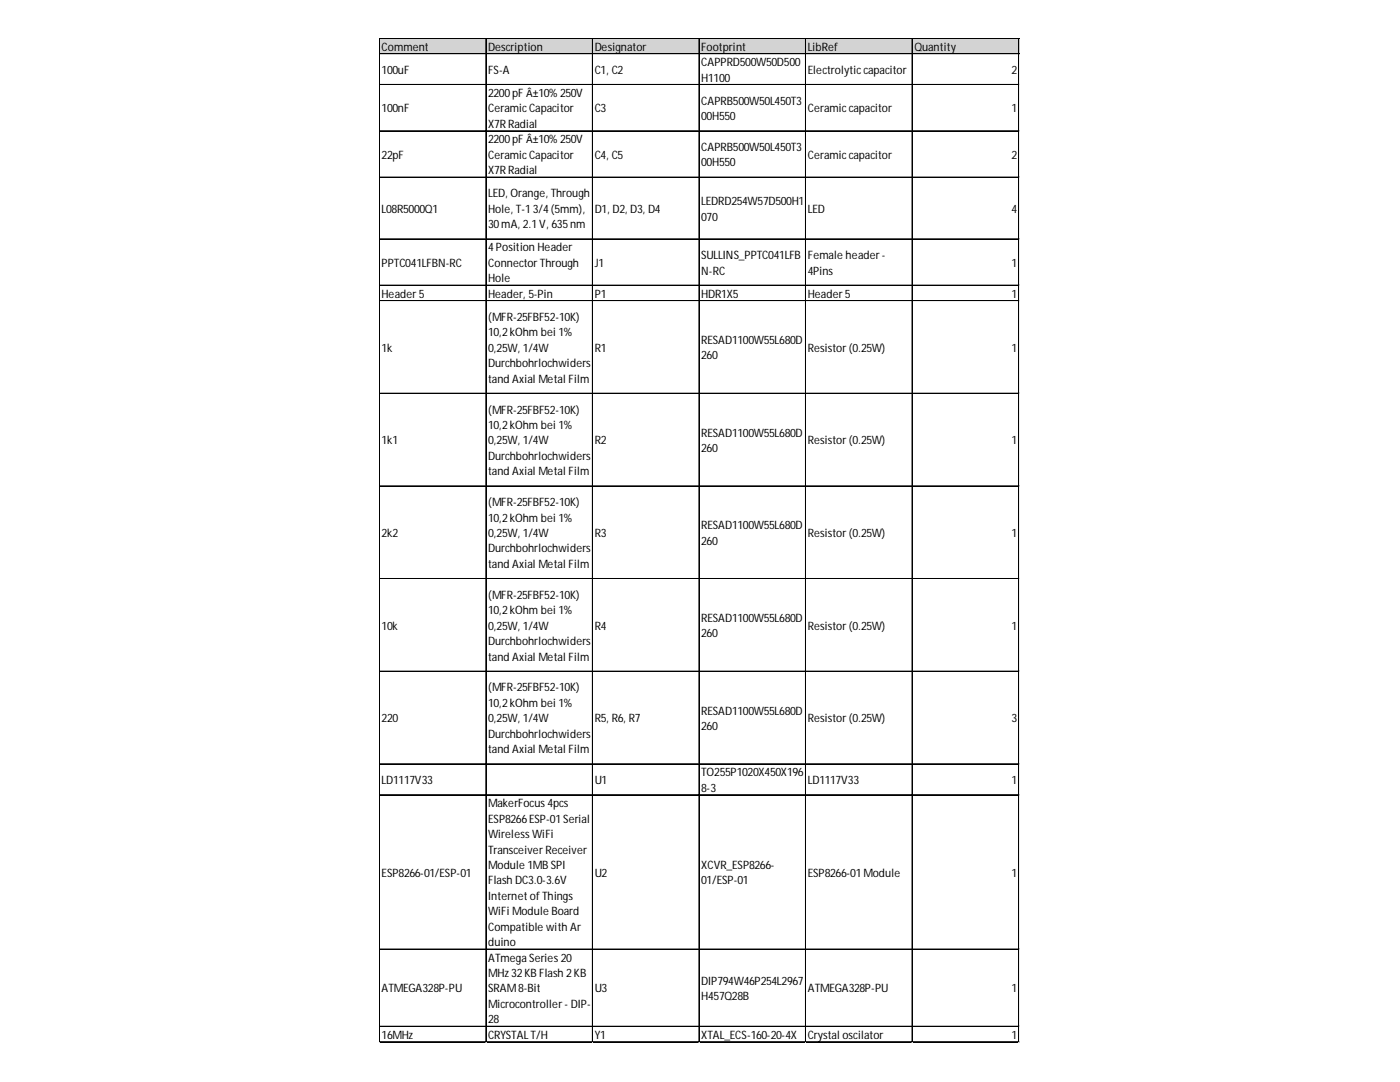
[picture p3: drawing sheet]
<svg xmlns="http://www.w3.org/2000/svg" width="279mm" height="216mm" viewBox="0 0 279 216" stroke-linecap="round" stroke-linejoin="round" font-family="sans-serif">
<defs><g id="words">
<g font-size="2.3">
<text x="76.2" y="10.1">Comment</text>
<text x="97.4" y="10.1">Description</text>
<text x="118.7" y="10.1">Designator</text>
<text x="139.9" y="10.1">Footprint</text>
<text x="161.2" y="10.1">LibRef</text>
<text x="182.5" y="10.1">Quantity</text>
<text x="76.2" y="14.7">100uF</text>
<text x="97.4" y="14.7">FS-A</text>
<text x="118.7" y="14.7">C1, C2</text>
<text x="139.9" y="13.2">CAPPRD500W50D500</text>
<text x="139.9" y="16.3">H1100</text>
<text x="161.2" y="14.7">Electrolyticcapacitor</text>
<text x="201.9" y="14.7">2</text>
<text x="76.2" y="22.4">100nF</text>
<text x="97.4" y="19.4">2200pF Â±10% 250V</text>
<text x="97.4" y="22.4">CeramicCapacitor</text>
<text x="118.7" y="22.4">C3</text>
<text x="139.9" y="20.9">CAPRB500W50L450T3</text>
<text x="139.9" y="24">00H550</text>
<text x="161.2" y="22.4">Ceramiccapacitor</text>
<text x="201.9" y="22.4">1</text>
<text x="97.4" y="25.5">X7R Radial</text>
<text x="97.4" y="28.6">2200pF Â±10% 250V</text>
<text x="76.2" y="31.7">22pF</text>
<text x="97.4" y="31.7">CeramicCapacitor</text>
<text x="97.4" y="34.8">X7R Radial</text>
<text x="118.7" y="31.7">C4, C5</text>
<text x="139.9" y="30.1">CAPRB500W50L450T3</text>
<text x="139.9" y="33.2">00H550</text>
<text x="161.2" y="31.7">Ceramiccapacitor</text>
<text x="201.9" y="31.7">2</text>
<text x="97.4" y="39.4">LED, Orange, Through</text>
<text x="139.9" y="40.9">LEDRD254W57D500H1</text>
<text x="76.2" y="42.5">L08R5000Q1</text>
<text x="97.4" y="42.5">Hole, T-13/4(5mm),</text>
<text x="97.4" y="45.5">30mA, 2.1V, 635nm</text>
<text x="118.7" y="42.5">D1, D2, D3, D4</text>
<text x="139.9" y="44">070</text>
<text x="161.2" y="42.5">LED</text>
<text x="201.9" y="42.5">4</text>
<text x="76.2" y="53.2">PPTC041LFBN-RC</text>
<text x="97.4" y="50.2">4Position Header</text>
<text x="97.4" y="53.2">Connector Through</text>
<text x="118.7" y="53.2">J1</text>
<text x="139.9" y="51.7">SULLINS_PPTC041LFB</text>
<text x="161.2" y="51.7">Female header -</text>
<text x="201.9" y="53.2">1</text>
<text x="76.2" y="59.4">Header 5</text>
<text x="97.4" y="56.3">Hole</text>
<text x="97.4" y="59.4">Header, 5-Pin</text>
<text x="118.7" y="59.4">P1</text>
<text x="139.9" y="54.8">N-RC</text>
<text x="139.9" y="59.4">HDR1X5</text>
<text x="161.2" y="54.8">4Pins</text>
<text x="161.2" y="59.4">Header 5</text>
<text x="201.9" y="59.4">1</text>
<text x="97.4" y="64">(MFR-25FBF52-10K)</text>
<text x="76.2" y="70.2">1k</text>
<text x="97.4" y="67.1">10,2kOhm bei 1%</text>
<text x="97.4" y="70.2">0,25W, 1/4W</text>
<text x="118.7" y="70.2">R1</text>
<text x="139.9" y="68.6">RESAD1100W55L680D</text>
<text x="139.9" y="71.7">260</text>
<text x="161.2" y="70.2">Resistor (0.25W)</text>
<text x="201.9" y="70.2">1</text>
<text x="97.4" y="73.3">Durchbohrlochwiders</text>
<text x="97.4" y="76.3">tand Axial Metal Film</text>
<text x="97.4" y="82.5">(MFR-25FBF52-10K)</text>
<text x="76.2" y="88.7">1k1</text>
<text x="97.4" y="85.6">10,2kOhm bei 1%</text>
<text x="97.4" y="88.7">0,25W, 1/4W</text>
<text x="118.7" y="88.7">R2</text>
<text x="139.9" y="87.1">RESAD1100W55L680D</text>
<text x="161.2" y="88.7">Resistor (0.25W)</text>
<text x="201.9" y="88.7">1</text>
<text x="97.4" y="91.8">Durchbohrlochwiders</text>
<text x="97.4" y="94.8">tand Axial Metal Film</text>
<text x="139.9" y="90.2">260</text>
<text x="97.4" y="101">(MFR-25FBF52-10K)</text>
<text x="76.2" y="107.2">2k2</text>
<text x="97.4" y="104.1">10,2kOhm bei 1%</text>
<text x="97.4" y="107.2">0,25W, 1/4W</text>
<text x="118.7" y="107.2">R3</text>
<text x="139.9" y="105.6">RESAD1100W55L680D</text>
<text x="161.2" y="107.2">Resistor (0.25W)</text>
<text x="201.9" y="107.2">1</text>
<text x="97.4" y="110.2">Durchbohrlochwiders</text>
<text x="97.4" y="113.3">tand Axial Metal Film</text>
<text x="139.9" y="108.7">260</text>
<text x="97.4" y="119.5">(MFR-25FBF52-10K)</text>
<text x="76.2" y="125.6">10k</text>
<text x="97.4" y="122.6">10,2kOhm bei 1%</text>
<text x="97.4" y="125.6">0,25W, 1/4W</text>
<text x="118.7" y="125.6">R4</text>
<text x="139.9" y="124.1">RESAD1100W55L680D</text>
<text x="161.2" y="125.6">Resistor (0.25W)</text>
<text x="201.9" y="125.6">1</text>
<text x="97.4" y="128.7">Durchbohrlochwiders</text>
<text x="97.4" y="131.8">tand Axial Metal Film</text>
<text x="139.9" y="127.2">260</text>
<text x="97.4" y="138">(MFR-25FBF52-10K)</text>
<text x="97.4" y="141">10,2kOhm bei 1%</text>
<text x="139.9" y="142.6">RESAD1100W55L680D</text>
<text x="76.2" y="144.1">220</text>
<text x="97.4" y="144.1">0,25W, 1/4W</text>
<text x="97.4" y="147.2">Durchbohrlochwiders</text>
<text x="118.7" y="144.1">R5, R6, R7</text>
<text x="139.9" y="145.7">260</text>
<text x="161.2" y="144.1">Resistor (0.25W)</text>
<text x="201.9" y="144.1">3</text>
<text x="97.4" y="150.3">tand Axial Metal Film</text>
<text x="139.9" y="154.9">TO255P1020X450X196</text>
<text x="76.2" y="156.4">LD1117V33</text>
<text x="97.4" y="161.1">MakerFocus 4pcs</text>
<text x="118.7" y="156.4">U1</text>
<text x="139.9" y="158">8-3</text>
<text x="161.2" y="156.4">LD1117V33</text>
<text x="201.9" y="156.4">1</text>
<text x="97.4" y="164.1">ESP8266ESP-01Serial</text>
<text x="97.4" y="167.2">Wireless WiFi</text>
<text x="97.4" y="170.3">Transceiver Receiver</text>
<text x="97.4" y="173.4">Module 1MB SPI</text>
<text x="139.9" y="173.4">XCVR_ESP8266-</text>
<text x="76.2" y="174.9">ESP8266-01/ESP-01</text>
<text x="97.4" y="176.5">Flash DC3.0-3.6V</text>
<text x="97.4" y="179.6">Internet ofThings</text>
<text x="118.7" y="174.9">U2</text>
<text x="139.9" y="176.5">01/ESP-01</text>
<text x="161.2" y="174.9">ESP8266-01Module</text>
<text x="201.9" y="174.9">1</text>
<text x="97.4" y="182.6">WiFi Module Board</text>
<text x="97.4" y="185.7">Compatible with Ar</text>
<text x="97.4" y="188.8">duino</text>
<text x="97.4" y="191.9">ATmega Series 20</text>
<text x="97.4" y="195">MHz 32KB Flash 2KB</text>
<text x="139.9" y="196.5">DIP794W46P254L2967</text>
<text x="76.2" y="198">ATMEGA328P-PU</text>
<text x="97.4" y="198">SRAM8-Bit</text>
<text x="97.4" y="201.1">Microcontroller - DIP-</text>
<text x="118.7" y="198">U3</text>
<text x="139.9" y="199.6">H457Q28B</text>
<text x="161.2" y="198">ATMEGA328P-PU</text>
<text x="201.9" y="198">1</text>
<text x="76.2" y="207.3">16MHz</text>
<text x="97.4" y="204.2">28</text>
<text x="97.4" y="207.3">CRYSTAL T/H</text>
<text x="118.7" y="207.3">Y1</text>
<text x="139.9" y="207.3">XTAL_ECS-160-20-4X</text>
<text x="161.2" y="207.3">Crystal oscilator</text>
<text x="201.9" y="207.3">1</text>
</g>
</g></defs>
<path d="M75.8 7.7h127.7v3.1h-127.7z" fill="#d3d3d3"/>
<g fill="none" stroke="#000" stroke-width=".2">
<path d="M75.7 7.6v200.4M75.8 7.6v200.4M75.8 7.6h127.6M75.8 7.7h127.6M75.8 10.7h127.6M75.8 10.8h127.6M75.8 16.8h127.6M75.8 16.9h127.6M97 7.8v200.2M118.2 7.8v200.2M118.3 7.8v200.2M139.5 7.8v200.2"/>
<path d="M139.6 7.8v200.2M160.7 7.8v200.2M160.8 7.8v200.2M182 7.8v200.2M182.1 7.8v200.2M203.3 7.8v200.2M203.4 7.8v200.2M75.8 26.1h127.6M75.8 26.2h127.6M75.8 35.3h127.6M75.8 35.4h127.6M75.8 47.7h127.6"/>
<path d="M75.8 56.9h127.6M75.8 57h127.6M75.8 60h127.6M75.8 60.1h127.6M75.8 78.5h127.6M75.8 96.9h127.6M75.8 97h127.6M75.8 115.4h127.6M75.8 115.5h127.6M75.8 133.9h127.6M75.8 134h127.6M75.8 152.4h127.6"/>
<path d="M75.8 152.5h127.6M75.8 158.6h127.6M75.8 189.4h127.6M75.8 204.8h127.6M75.8 207.9h127.6"/>
</g>
<path d="M75.7 208v.1" fill="none" stroke="#d4d4d4" stroke-width=".2"/>
<path d="M75.7 208l.1 .1z" fill="#d4d4d4"/>
<path d="M97 208v.1" fill="none" stroke="#d4d4d4" stroke-width=".2"/>
<path d="M97 208l.1 .1z" fill="#d4d4d4"/>
<path d="M118.2 208v.1" fill="none" stroke="#d4d4d4" stroke-width=".2"/>
<path d="M118.2 208l.2 .1z" fill="#d4d4d4"/>
<path d="M139.5 208v.1" fill="none" stroke="#d4d4d4" stroke-width=".2"/>
<path d="M139.5 208l.1 .1z" fill="#d4d4d4"/>
<path d="M160.7 208v.1" fill="none" stroke="#d4d4d4" stroke-width=".2"/>
<path d="M160.7 208l.2 .1z" fill="#d4d4d4"/>
<path d="M182 208v.1" fill="none" stroke="#d4d4d4" stroke-width=".2"/>
<path d="M182 208l.2 .1z" fill="#d4d4d4"/>
<path d="M203.3 208v.1" fill="none" stroke="#d4d4d4" stroke-width=".2"/>
<path d="M203.3 208l.1 .1z" fill="#d4d4d4"/>
<path d="M203.4 16.8h.1" fill="none" stroke="#d4d4d4" stroke-width=".2"/>
<path d="M203.4 16.8l.1 .2z" fill="#d4d4d4"/>
<path d="M203.4 26.1h.1" fill="none" stroke="#d4d4d4" stroke-width=".2"/>
<path d="M203.4 26.1l.1 .1z" fill="#d4d4d4"/>
<path d="M203.4 35.3h.1" fill="none" stroke="#d4d4d4" stroke-width=".2"/>
<path d="M203.4 35.3l.1 .2z" fill="#d4d4d4"/>
<path d="M203.4 47.7h.1" fill="none" stroke="#d4d4d4" stroke-width=".2"/>
<path d="M203.4 47.7l.1 .1z" fill="#d4d4d4"/>
<path d="M203.4 56.9h.1" fill="none" stroke="#d4d4d4" stroke-width=".2"/>
<path d="M203.4 56.9l.1 .2z" fill="#d4d4d4"/>
<path d="M203.4 60h.1" fill="none" stroke="#d4d4d4" stroke-width=".2"/>
<path d="M203.4 60l.1 .1z" fill="#d4d4d4"/>
<path d="M203.4 78.5h.1" fill="none" stroke="#d4d4d4" stroke-width=".2"/>
<path d="M203.4 78.5l.1 .1z" fill="#d4d4d4"/>
<path d="M203.4 96.9h.1" fill="none" stroke="#d4d4d4" stroke-width=".2"/>
<path d="M203.4 96.9l.1 .2z" fill="#d4d4d4"/>
<path d="M203.4 115.4h.1" fill="none" stroke="#d4d4d4" stroke-width=".2"/>
<path d="M203.4 115.4l.1 .2z" fill="#d4d4d4"/>
<path d="M203.4 133.9h.1" fill="none" stroke="#d4d4d4" stroke-width=".2"/>
<path d="M203.4 133.9l.1 .2z" fill="#d4d4d4"/>
<path d="M203.4 152.4h.1" fill="none" stroke="#d4d4d4" stroke-width=".2"/>
<path d="M203.4 152.4l.1 .2z" fill="#d4d4d4"/>
<path d="M203.4 158.6h.1" fill="none" stroke="#d4d4d4" stroke-width=".2"/>
<path d="M203.4 158.6l.1 .1z" fill="#d4d4d4"/>
<path d="M203.4 189.4h.1" fill="none" stroke="#d4d4d4" stroke-width=".2"/>
<path d="M203.4 189.4l.1 .1z" fill="#d4d4d4"/>
<path d="M203.4 204.8h.1" fill="none" stroke="#d4d4d4" stroke-width=".2"/>
<path d="M203.4 204.8l.1 .1z" fill="#d4d4d4"/>
<path d="M203.4 207.9h.1" fill="none" stroke="#d4d4d4" stroke-width=".2"/>
<path d="M203.4 207.9l.1 .1z" fill="#d4d4d4"/>
<use href="#words"/>
</svg>
